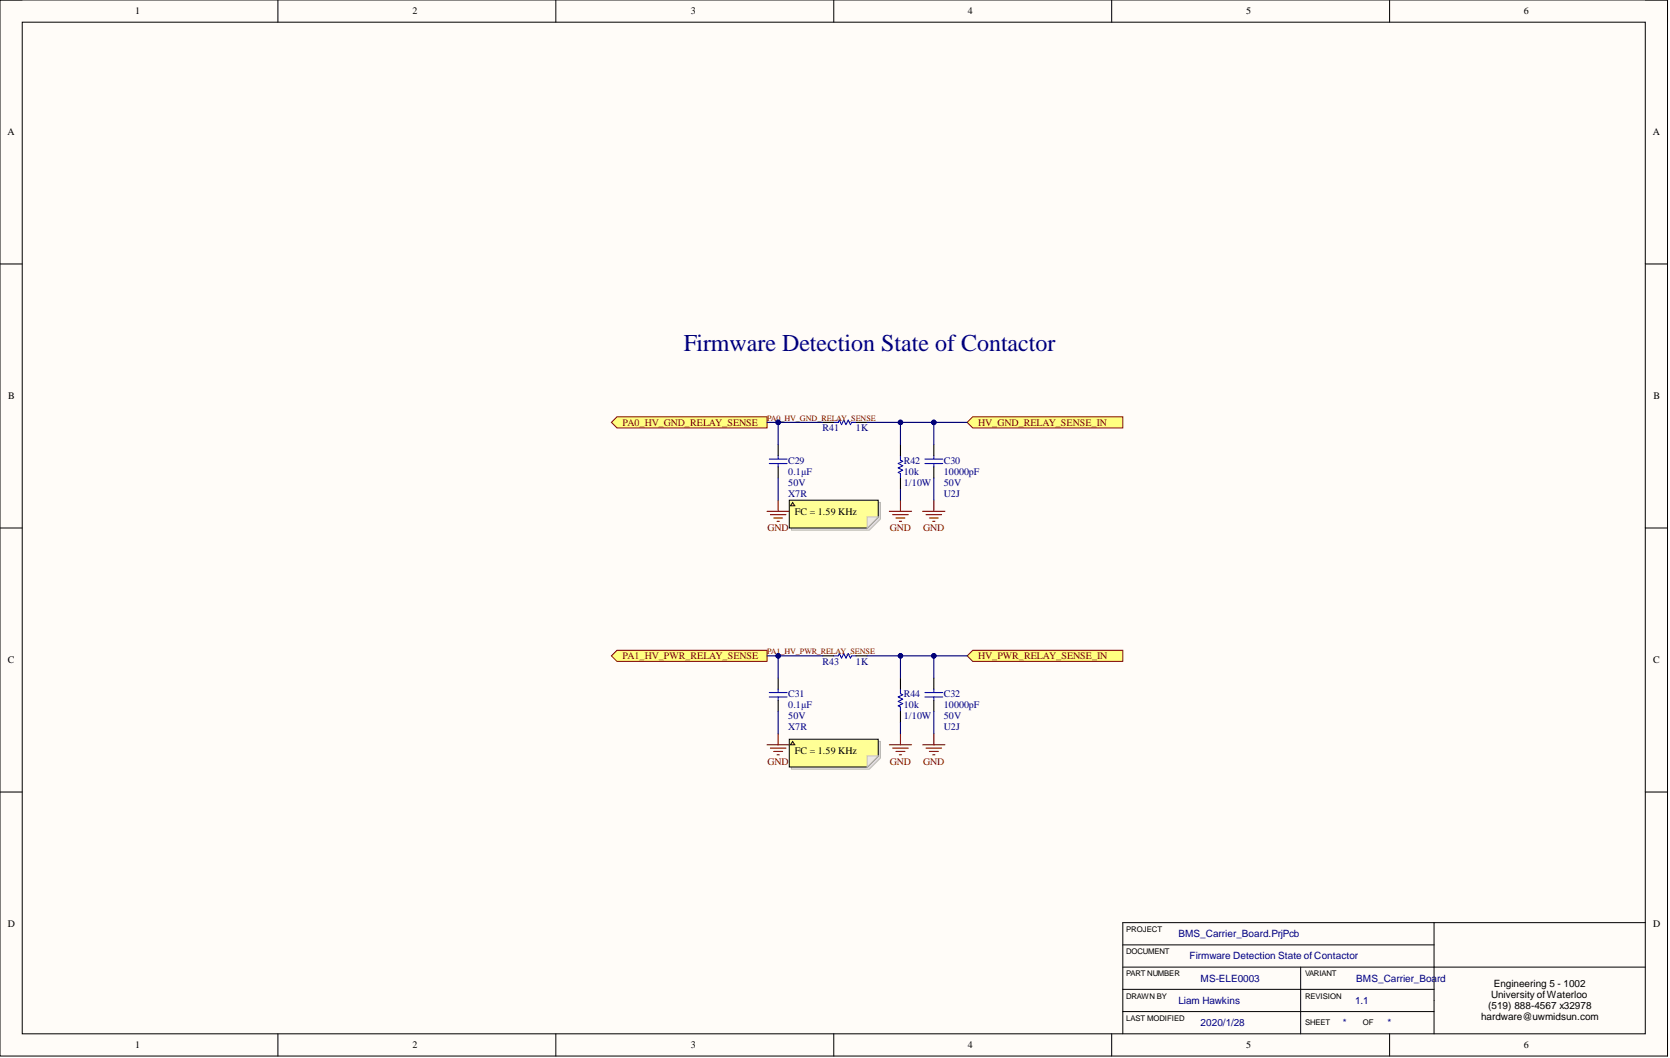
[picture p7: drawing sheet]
<svg xmlns="http://www.w3.org/2000/svg" width="381mm" height="241mm" viewBox="0 0 381 241" stroke-linecap="round" stroke-linejoin="round" font-family="sans-serif">
<defs><g id="words">
<text font-size="5.5" fill="#000080" x="156" y="79.9">Firmware Detection State of Contactor</text>
<g font-size="2.3">
<text x="30.9" y="3.3">1</text>
<text x="94.1" y="3.3">2</text>
<text x="157.6" y="3.3">3</text>
<text x="220.8" y="3.3">4</text>
<text x="284.3" y="3.3">5</text>
<text x="347.6" y="3.3">6</text>
<text x="1.7" y="30.8">A</text>
<text x="377.1" y="30.8">A</text>
<text x="1.9" y="91.1">B</text>
<text x="377.2" y="91.1">B</text>
<text x="181.3" y="117.4">FC = 1.59 KHz</text>
<text x="1.8" y="151.3">C</text>
<text x="377.1" y="151.3">C</text>
<text x="181.3" y="171.9">FC = 1.59 KHz</text>
<text x="1.8" y="211.5">D</text>
<text x="377.1" y="211.5">D</text>
<text x="340.2" y="227.7">University of Waterloo</text>
<text x="340.8" y="225.1">Engineering 5 - 1002</text>
<text x="337.9" y="232.7">hardware@uwmidsun.com</text>
<text x="339.5" y="230.2">(519) 888-4567 x32978</text>
<text x="30.9" y="239.1">1</text>
<text x="94.1" y="239.1">2</text>
<text x="157.6" y="239.1">3</text>
<text x="220.8" y="239.1">4</text>
<text x="284.3" y="239.1">5</text>
<text x="347.6" y="239.1">6</text>
</g>
<g font-size="2.3" fill="#800000">
<text x="142" y="97.1">PA0_HV_GND_RELAY_SENSE</text>
<text x="223.2" y="97.1">HV_GND_RELAY_SENSE_IN</text>
<text x="175.1" y="121.2">GND</text>
<text x="203" y="121.2">GND</text>
<text x="210.6" y="121.2">GND</text>
<text x="142" y="150.3">PA1_HV_PWR_RELAY_SENSE</text>
<text x="223.2" y="150.3">HV_PWR_RELAY_SENSE_IN</text>
<text x="175.1" y="174.4">GND</text>
<text x="203" y="174.4">GND</text>
<text x="210.6" y="174.4">GND</text>
</g>
<g font-size="2.3" fill="#000080">
<text x="187.7" y="98.4">R41</text>
<text x="195.3" y="98.4">1K</text>
<text x="179.8" y="105.7">C29</text>
<text x="206.2" y="105.7">R42</text>
<text x="215.3" y="105.7">C30</text>
<text x="179.8" y="108.3">0.1µF</text>
<text x="179.8" y="110.8">50V</text>
<text x="179.8" y="113.3">X7R</text>
<text x="206.2" y="108.3">10k</text>
<text x="206.2" y="110.8">1/10W</text>
<text x="215.3" y="108.3">10000pF</text>
<text x="215.3" y="110.8">50V</text>
<text x="215.3" y="113.3">U2J</text>
<text x="187.7" y="151.6">R43</text>
<text x="195.3" y="151.6">1K</text>
<text x="179.8" y="161.5">0.1µF</text>
<text x="179.8" y="159">C31</text>
<text x="206.2" y="161.5">10k</text>
<text x="206.2" y="159">R44</text>
<text x="215.3" y="161.5">10000pF</text>
<text x="215.3" y="159">C32</text>
<text x="179.8" y="164">50V</text>
<text x="179.8" y="166.6">X7R</text>
<text x="206.2" y="164">1/10W</text>
<text x="215.3" y="164">50V</text>
<text x="215.3" y="166.6">U2J</text>
<text x="268.8" y="213.7">BMS_Carrier_Board.PrjPcb</text>
<text x="271.4" y="218.8">Firmware Detection State of Contactor</text>
<text x="273.9" y="223.9">MS-ELE0003</text>
<text x="309.4" y="223.9">BMS_Carrier_Board</text>
<text x="268.8" y="228.9">Liam Hawkins</text>
<text x="309.2" y="228.9">1.1</text>
<text x="273.9" y="234">2020/1/28</text>
<text x="306.4" y="234">*</text>
<text x="316.5" y="234">*</text>
</g>
<g font-size="1.9" fill="#800000">
<text x="175" y="95.9">PA0_HV_GND_RELAY_SENSE</text>
<text x="175" y="149.2">PA1_HV_PWR_RELAY_SENSE</text>
</g>
<g font-size="1.8">
<text x="256.9" y="212.5">PROJECT</text>
<text x="256.9" y="217.6">DOCUMENT</text>
<text x="256.9" y="227.8">DRAWN BY</text>
<text x="256.9" y="222.7">PART NUMBER</text>
<text x="297.8" y="227.8">REVISION</text>
<text x="297.8" y="222.7">VARIANT</text>
<text x="256.9" y="232.8">LAST MODIFIED</text>
<text x="297.8" y="233.8">SHEET</text>
<text x="310.9" y="233.8">OF</text>
</g>
</g></defs>
<path d="M0 0h380.4v240.9h-380.4z" fill-rule="evenodd" fill="#fffcf8"/>
<path d="M0 0h380.4v240.9h-380.4z" fill="none" stroke="#000" stroke-width=".23"/>
<path d="M5.1 5.1h370.3v230.7h-370.3z" fill-rule="evenodd" fill="#fffcf8"/>
<g fill="none" stroke="#000" stroke-width=".23">
<path d="M0 0h5.1M63.4 0v5.1M126.8 0v5.1M190.2 0v5.1M253.6 0v5.1M317 0v5.1M375.4 0h5v5.1M5.1 5.1h370.3v230.7h-370.3zM0 60.2h5.1M375.4 60.2h5M0 120.4h5.1M375.4 120.4h5"/>
<path d="M0 180.6h5.1M375.4 180.6h5M256.2 215.5h71M327.2 210.4v25.4M375.4 210.4h-119.2v25.4M63.4 235.8v5.1M126.8 235.8v5.1M190.2 235.8v5.1M253.6 235.8v5.1M256.2 230.7h71M256.2 220.6h119.2M256.2 225.6h71"/>
<path d="M296.7 220.6v15.2M317 235.8v5.1M380.4 235.8v5.1"/>
</g>
<path d="M139.5 96.3l1.3-1.2h34.2v2.5h-34.2z" fill-rule="evenodd" fill="#ffff80"/>
<path d="M139.5 96.3l1.3-1.2h34.2v2.5h-34.2z" fill="none" stroke="#800000" stroke-width=".23"/>
<path d="M190.2 96.3h1l.3-.5 .5 1 .5-1 .5 1 .5-1 .5 1 .3-.5h1M175.5 105.7h4.1M175.5 104.7h4.1M177.5 103.9v.8M177.5 105.7v.8M205.4 103.9v1.1l.5 .2-1 .5 1 .5-1 .5 1 .5-1 .5 .5 .3v1M211 105.7h4.1M211 104.7h4.1M213 103.9v.8M213 105.7v.8" fill="none" stroke="#00f" stroke-width=".25"/>
<path d="M187.7 96.3h2.5M195.3 96.3h2.5M177.5 101.4v2.5M177.5 106.5v2.5M205.4 101.4v2.5M205.4 109v2.5M213 101.4v2.5M213 106.5v2.5" fill="none" stroke="#000" stroke-width=".25"/>
<g fill="none" stroke="#800000" stroke-width=".25">
<path d="M175 116.6h5.1M175.8 117.4h3.5M176.5 118.1h2.1M177.3 118.9h.5M177.5 114.1v2.5M202.9 116.6h5.1M203.7 117.4h3.5M204.4 118.1h2M205.2 118.9h.5M205.4 114.1v2.5M210.5 116.6h5.1M211.3 117.4h3.5"/>
<path d="M212 118.1h2.1M212.8 118.9h.5M213 114.1v2.5"/>
</g>
<path d="M139.5 149.6l1.3-1.3h34.2v2.5h-34.2z" fill-rule="evenodd" fill="#ffff80"/>
<path d="M139.5 149.6l1.3-1.3h34.2v2.5h-34.2z" fill="none" stroke="#800000" stroke-width=".23"/>
<path d="M175.5 159h4.1M175.5 157.9h4.1M177.5 157.2v.7M177.5 159v.7M190.2 149.6h1l.3-.5 .5 1 .5-1 .5 1 .5-1 .5 1 .3-.5h1M205.4 157.2v1l.5 .3-1 .5 1 .5-1 .5 1 .5-1 .5 .5 .2v1.1M211 159h4.1M211 157.9h4.1M213 157.2v.7M213 159v.7" fill="none" stroke="#00f" stroke-width=".25"/>
<path d="M177.5 154.7v2.5M177.5 159.7v2.6M187.7 149.6h2.5M195.3 149.6h2.5M205.4 154.7v2.5M213 154.7v2.5M213 159.7v2.6M205.4 162.3v2.5" fill="none" stroke="#000" stroke-width=".25"/>
<g fill="none" stroke="#800000" stroke-width=".25">
<path d="M175 169.9h5.1M175.8 170.6h3.5M176.5 171.4h2.1M177.3 172.1h.5M177.5 167.3v2.6M202.9 169.9h5.1M203.7 170.6h3.5M204.4 171.4h2M205.2 172.1h.5M205.4 167.3v2.6M210.5 169.9h5.1M211.3 170.6h3.5"/>
<path d="M212 171.4h2.1M212.8 172.1h.5M213 167.3v2.6"/>
</g>
<path d="M220.7 96.3l1.2-1.2h34.3v2.5h-34.3z" fill-rule="evenodd" fill="#ffff80"/>
<path d="M220.7 96.3l1.2-1.2h34.3v2.5h-34.3z" fill="none" stroke="#800000" stroke-width=".23"/>
<path d="M220.7 149.6l1.2-1.3h34.3v2.5h-34.3z" fill-rule="evenodd" fill="#ffff80"/>
<path d="M220.7 149.6l1.2-1.3h34.3v2.5h-34.3z" fill="none" stroke="#800000" stroke-width=".23"/>
<path d="M205.4 96.3v5.1" fill="none" stroke="#000080" stroke-width=".25"/>
<circle cx="205.4" cy="96.3" r=".51" fill="#000080"/>
<circle cx="205.4" cy="96.3" r=".51" fill="none" stroke="#000080" stroke-width=".23"/>
<path d="M213 96.3v5.1" fill="none" stroke="#000080" stroke-width=".25"/>
<circle cx="213" cy="96.3" r=".51" fill="#000080"/>
<circle cx="213" cy="96.3" r=".51" fill="none" stroke="#000080" stroke-width=".23"/>
<path d="M177.5 96.3v5.1M177.5 109v5.1" fill="none" stroke="#000080" stroke-width=".25"/>
<circle cx="177.5" cy="96.3" r=".51" fill="#000080"/>
<circle cx="177.5" cy="96.3" r=".51" fill="none" stroke="#000080" stroke-width=".23"/>
<path d="M205.4 111.5v2.6M213 109v5.1M205.4 149.6v5.1" fill="none" stroke="#000080" stroke-width=".25"/>
<circle cx="205.4" cy="149.6" r=".51" fill="#000080"/>
<circle cx="205.4" cy="149.6" r=".51" fill="none" stroke="#000080" stroke-width=".23"/>
<path d="M213 149.6v5.1" fill="none" stroke="#000080" stroke-width=".25"/>
<circle cx="213" cy="149.6" r=".51" fill="#000080"/>
<circle cx="213" cy="149.6" r=".51" fill="none" stroke="#000080" stroke-width=".23"/>
<path d="M177.5 149.6v5.1M177.5 162.3v5" fill="none" stroke="#000080" stroke-width=".25"/>
<circle cx="177.5" cy="149.6" r=".51" fill="#000080"/>
<circle cx="177.5" cy="149.6" r=".51" fill="none" stroke="#000080" stroke-width=".23"/>
<path d="M175 149.6h12.7M205.4 164.8v2.5M213 162.3v5" fill="none" stroke="#000080" stroke-width=".25"/>
<circle cx="177.5" cy="149.6" r=".51" fill="#000080"/>
<circle cx="177.5" cy="149.6" r=".51" fill="none" stroke="#000080" stroke-width=".23"/>
<path d="M197.8 149.6h22.9" fill="none" stroke="#000080" stroke-width=".25"/>
<circle cx="205.4" cy="149.6" r=".51" fill="#000080"/>
<circle cx="205.4" cy="149.6" r=".51" fill="none" stroke="#000080" stroke-width=".23"/>
<circle cx="213" cy="149.6" r=".51" fill="#000080"/>
<circle cx="213" cy="149.6" r=".51" fill="none" stroke="#000080" stroke-width=".23"/>
<path d="M175 96.3h12.7" fill="none" stroke="#000080" stroke-width=".25"/>
<circle cx="177.5" cy="96.3" r=".51" fill="#000080"/>
<circle cx="177.5" cy="96.3" r=".51" fill="none" stroke="#000080" stroke-width=".23"/>
<path d="M197.8 96.3h22.9" fill="none" stroke="#000080" stroke-width=".25"/>
<circle cx="205.4" cy="96.3" r=".51" fill="#000080"/>
<circle cx="205.4" cy="96.3" r=".51" fill="none" stroke="#000080" stroke-width=".23"/>
<circle cx="213" cy="96.3" r=".51" fill="#000080"/>
<circle cx="213" cy="96.3" r=".51" fill="none" stroke="#000080" stroke-width=".23"/>
<path d="M180.6 114.6h20.3v3.8l-2.6 2.5h-17.7z" fill-rule="evenodd" fill="#e0ddd7"/>
<path d="M180.6 114.6h20.3v3.8l-2.6 2.5h-17.7z" fill="none" stroke="#bfbdba" stroke-width=".23"/>
<path d="M180.1 114.1h20.3v3.8l-2.6 2.5h-17.7z" fill-rule="evenodd" fill="#ffff96"/>
<path d="M180.1 114.1h20.3v3.8l-2.6 2.5h-17.7z" fill="none" stroke="#000" stroke-width=".23"/>
<path d="M197.8 117.9h2.6l-2.6 2.5z" fill="#f2f0d8"/>
<path d="M197.8 117.9h2.6l-2.6 2.5z" fill="none" stroke="#bfbdba" stroke-width=".23"/>
<path d="M180.8 114.6l.5 .8h-1z" fill="#ffcc78"/>
<path d="M180.8 114.6l.5 .8h-1z" fill="none" stroke="#300" stroke-width=".23"/>
<path d="M180.6 169.1h20.3v3.8l-2.6 2.5h-17.7z" fill-rule="evenodd" fill="#e0ddd7"/>
<path d="M180.6 169.1h20.3v3.8l-2.6 2.5h-17.7z" fill="none" stroke="#bfbdba" stroke-width=".23"/>
<path d="M180.1 168.6h20.3v3.8l-2.6 2.5h-17.7z" fill-rule="evenodd" fill="#ffff96"/>
<path d="M180.1 168.6h20.3v3.8l-2.6 2.5h-17.7z" fill="none" stroke="#000" stroke-width=".23"/>
<path d="M197.8 172.4h2.6l-2.6 2.5z" fill="#f2f0d8"/>
<path d="M197.8 172.4h2.6l-2.6 2.5z" fill="none" stroke="#bfbdba" stroke-width=".23"/>
<path d="M180.8 169.1l.5 .8h-1z" fill="#ffcc78"/>
<path d="M180.8 169.1l.5 .8h-1z" fill="none" stroke="#300" stroke-width=".23"/>
<use href="#words"/>
</svg>
